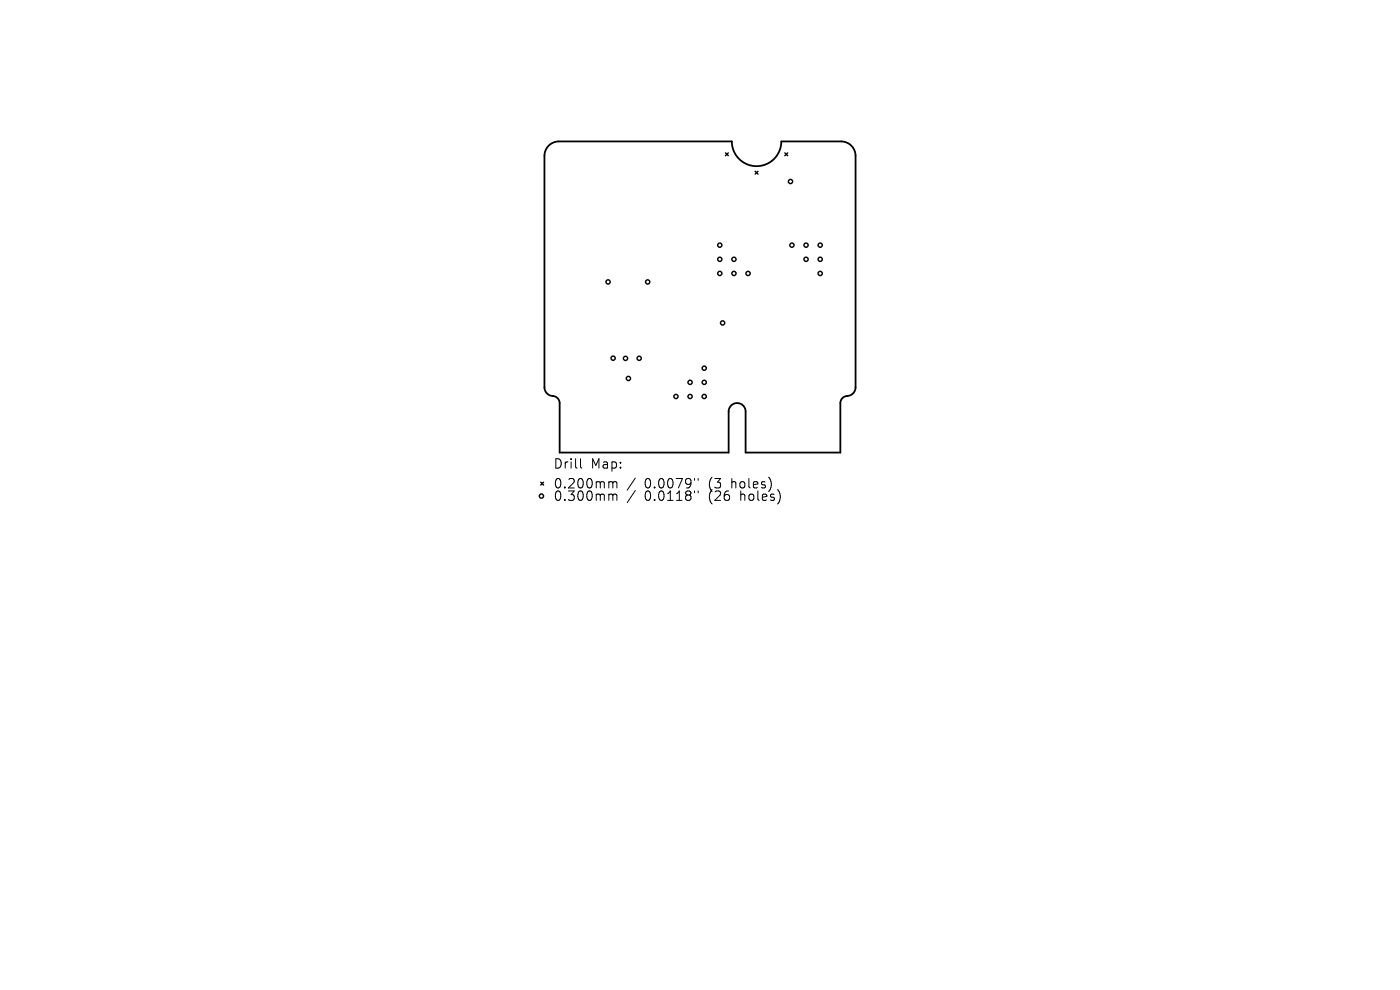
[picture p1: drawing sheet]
<svg xmlns="http://www.w3.org/2000/svg" width="297mm" height="210mm" viewBox="0 0 297 210" stroke-linecap="round" stroke-linejoin="round" font-family="sans-serif">
<defs><g id="words">
<g font-size="2.8">
<text x="117.3" y="99.7">Drill</text>
<text x="125.3" y="99.7">Map:</text>
<text x="117.3" y="103.9">0.200mm</text>
<text x="117.3" y="106.5">0.300mm</text>
<text x="136.8" y="103.9">0.0079&quot;</text>
<text x="136.8" y="106.5">0.0118&quot;</text>
<text x="150.5" y="103.9">(3</text>
<text x="150.5" y="106.5">(26</text>
<text x="155.4" y="103.9">holes)</text>
<text x="157.3" y="106.5">holes)</text>
</g>
</g></defs>
<path d="M116.3 31a3.1 3.1 0 0 1 2.2-1h36.8a5.2 5.2 0 0 0 5.2 5.3 5.2 5.2 0 0 0 5.3-5.3h12.7a3.1 3.1 0 0 1 3 3v49.2a2.01 2.01 0 0 1-2.2 1.9l-.7 .5-.3 .8v10.6h-20.1v-8.7a1.8 1.8 0 0 0-1.8-1.8 1.8 1.8 0 0 0-1.8 1.8v8.7h-35.9v-10.5a1.75 1.75 0 0 0-1.9-1.6l-.9-.6-.4-1.1v-49.2a3.1 3.1 0 0 1 .8-2z" fill="none" stroke="#000" stroke-width=".38"/>
<g fill="none" stroke="#000" stroke-width=".3">
<path d="M153.9 32.4l.6 .6M154.5 32.4l-.6 .6M160.2 36.3l.6 .6M160.8 36.3l-.6 .6M166.5 32.4l.6 .6M167.1 32.4l-.6 .6M114.7 102.3l.6 .6M115.3 102.3l-.6 .6"/>
<circle cx="167.7" cy="38.5" r=".45"/>
<circle cx="129" cy="59.8" r=".45"/>
<circle cx="137.4" cy="59.8" r=".45"/>
<circle cx="152.7" cy="58" r=".45"/>
<circle cx="152.7" cy="52" r=".45"/>
<circle cx="152.7" cy="55" r=".45"/>
<circle cx="155.7" cy="58" r=".45"/>
<circle cx="155.7" cy="55" r=".45"/>
<circle cx="158.7" cy="58" r=".45"/>
<circle cx="168" cy="52" r=".45"/>
<circle cx="171" cy="52" r=".45"/>
<circle cx="171" cy="55" r=".45"/>
<circle cx="174" cy="58" r=".45"/>
<circle cx="174" cy="52" r=".45"/>
<circle cx="174" cy="55" r=".45"/>
<circle cx="130.1" cy="76" r=".45"/>
<circle cx="132.7" cy="76" r=".45"/>
<circle cx="135.6" cy="76" r=".45"/>
<circle cx="149.4" cy="78.1" r=".45"/>
<circle cx="153.3" cy="68.5" r=".45"/>
<circle cx="133.3" cy="80.3" r=".45"/>
<circle cx="143.4" cy="84.1" r=".45"/>
<circle cx="146.4" cy="81.1" r=".45"/>
<circle cx="146.4" cy="84.1" r=".45"/>
<circle cx="149.4" cy="81.1" r=".45"/>
<circle cx="149.4" cy="84.1" r=".45"/>
<circle cx="114.9" cy="105.2" r=".45"/>
</g>
<g fill="none" stroke="#000" stroke-width=".21">
<path d="M123.2 97.3v1.7l.2 .3M129.4 102.2h.3l.3 .3M129.4 104.8l.5 .1 .1 .2M130 102.5l.3-.3 .5 .1 .1 1.2M130 102.5v1M130 105.1v1M130 105.1l.3-.3 .5 .1 .1 1.2M134.8 101.4l-1.7 2.6M134.8 104.1l-1.7 2.5M147.3 101.5v.4M147.3 104.1v.4M148.1 101.5v.4"/>
<path d="M148.1 104.1v.4"/>
</g>
<use href="#words"/>
</svg>
